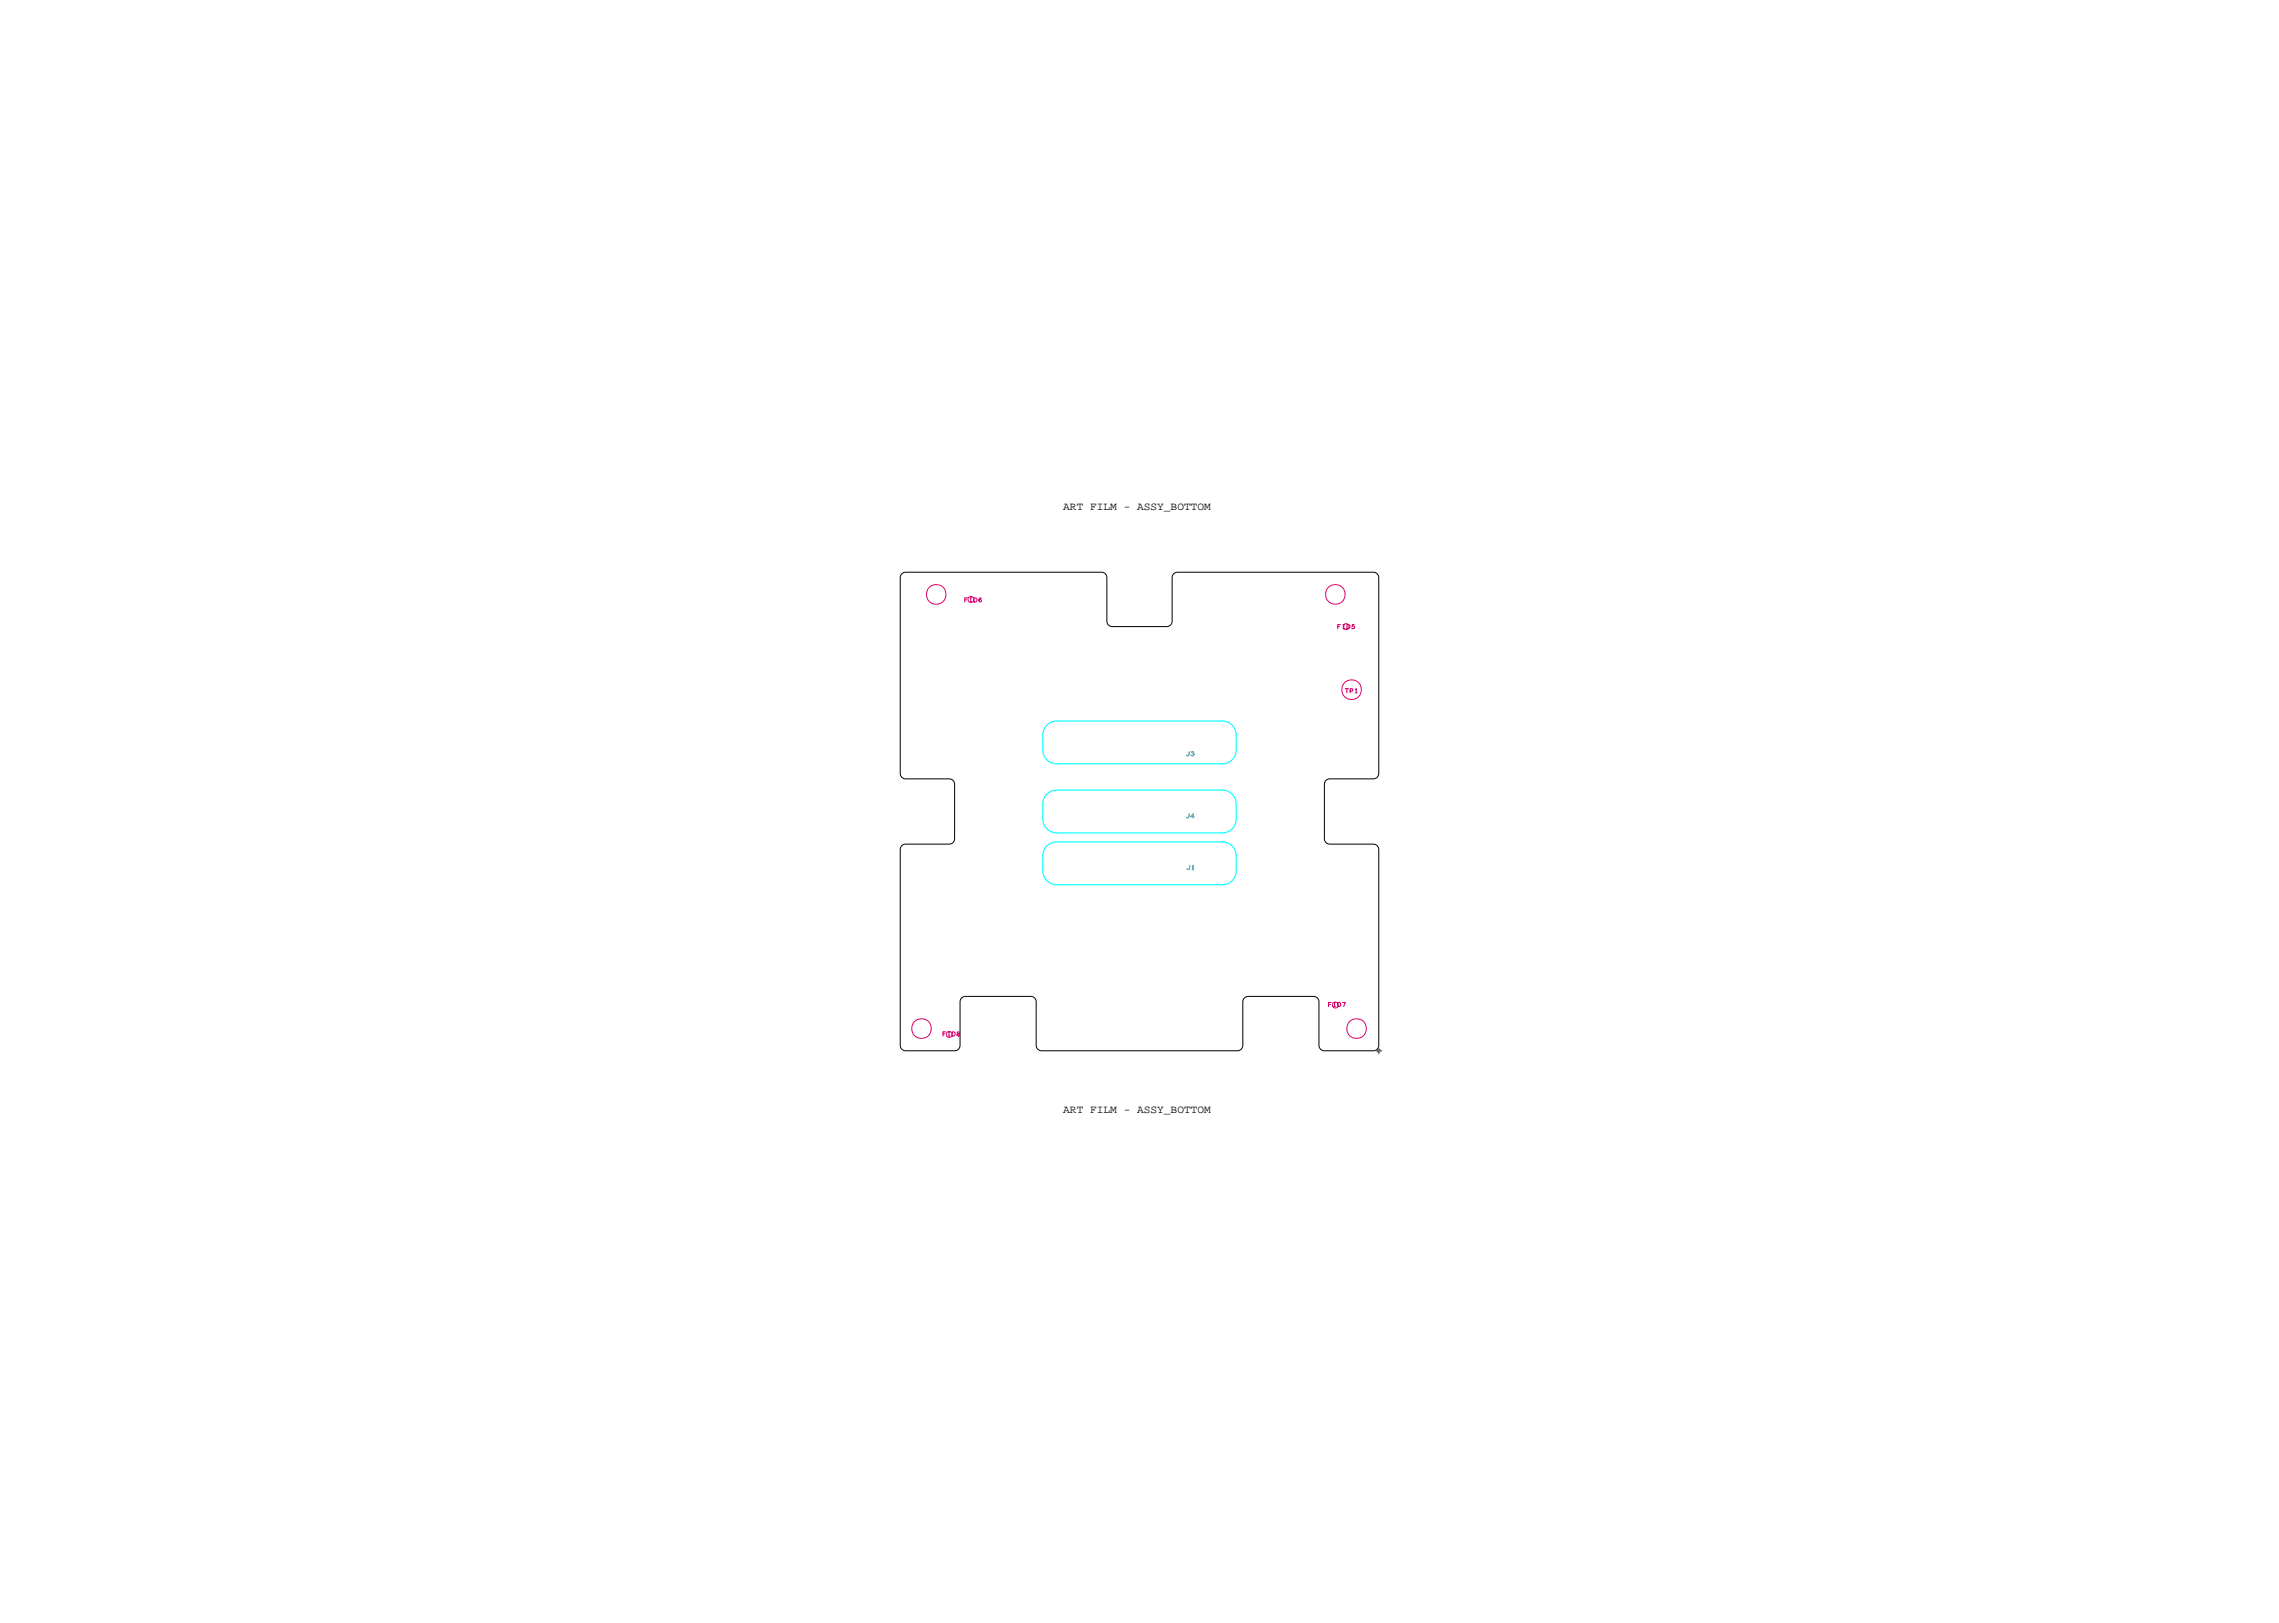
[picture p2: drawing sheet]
<svg xmlns="http://www.w3.org/2000/svg" width="419mm" height="298mm" viewBox="0 0 419 298" stroke-linecap="round" stroke-linejoin="round" font-family="sans-serif">
<defs><g id="words">
<g font-size="2.1">
<text x="195.5" y="93.7">ART FILM - ASSY_BOTTOM</text>
<text x="195.5" y="204.7">ART FILM - ASSY_BOTTOM</text>
</g>
</g></defs>
<!-- layer: Board Outline -->
<path d="M165.9 105.5l.7-.3 36.2 .1 .5 .3 .2 .5 .1 8.3 .3 .6 .7 .2h10l.6-.2 .2-.3 .2-.5v-8.1l.2-.5 .5-.4h36.3l.7 .3 .3 .7-.1 36.3-.3 .5-.6 .2h-8.2l-.6 .4-.2 .6v10l.2 .6 .3 .3 .5 .1h8.1l.5 .3 .3 .5 .1 36.2-.4 .7-.6 .3h-9l-.7-.2-.2-.3-.1-.5-.1-8.1-.3-.6-.6-.3h-12l-.6 .2-.3 .4-.1 .4-.1 8.1-.3 .6-.6 .3h-36.3l-.5-.3-.2-.6-.1-8.3-.3-.5-.6-.3-12.4 .1-.4 .3-.2 .5-.1 8.2-.3 .7-.6 .2h-9l-.8-.3-.2-.7v-36.2l.3-.5 .6-.3h8.2l.6-.3 .3-.7v-10l-.3-.6-.3-.3-.4-.1h-8.2l-.5-.2-.3-.6v-36.2z" fill="none" stroke="#000" stroke-width=".18"/>
<!-- layer: Components -->
<g fill="none" stroke="#d7006b" stroke-width=".18">
<circle cx="172.2" cy="109.3" r="1.81"/>
<circle cx="178.6" cy="110.2" r=".54"/>
<circle cx="245.6" cy="109.3" r="1.81"/>
<circle cx="247.6" cy="115.2" r=".54"/>
<circle cx="248.6" cy="126.8" r="1.81"/>
<circle cx="169.5" cy="189.2" r="1.81"/>
<circle cx="174.6" cy="190.2" r=".54"/>
<circle cx="245.6" cy="184.8" r=".54"/>
<circle cx="249.5" cy="189.2" r="1.81"/>
</g>
<path d="M192.5 133.3l.8-.5 1-.2h30.5a2.54 2.54 0 0 1 2.5 2.5v2.8a2.54 2.54 0 0 1-2.5 2.6h-30.5a2.54 2.54 0 0 1-2.5-2.6v-3.2l.3-.8zM192.5 146l.8-.5 1-.2h30.5a2.54 2.54 0 0 1 2.5 2.5v2.8a2.54 2.54 0 0 1-2.5 2.6h-30.5a2.54 2.54 0 0 1-2.5-2.6v-3.2l.3-.8zM192.5 155.5l.8-.5 1-.2h30.5a2.54 2.54 0 0 1 2.5 2.6v2.8a2.54 2.54 0 0 1-2.5 2.5h-30.5a2.54 2.54 0 0 1-2.5-2.5v-3.3l.3-.7z" fill="none" stroke="#0ff" stroke-width=".2"/>
<!-- layer: Text -->
<g fill="none" stroke="#d7006b" stroke-width=".2">
<path d="M177.4 110.3h.3M177.9 109.9h-.5v.8M178.4 110.7h.3M178.4 109.9h.3M178.5 109.9v.8M179.1 109.9h.3a.39 .39 0 0 1 .3 .4 .39 .39 0 0 1-.3 .4h-.3zM180.5 110a.32 .32 0 0 0-.5 .3 .32 .32 0 0 0 .4 .3 .24 .24 0 0 0 0-.4 .24 .24 0 0 0-.4 .2M246 115.2h.3M246.5 114.8h-.5v.8M247 115.6h.3M247 114.8h.3M247.1 114.8v.8"/>
<path d="M247.7 114.8h.3a.39 .39 0 0 1 .3 .4 .39 .39 0 0 1-.3 .4h-.3zM249 114.8h-.3v.4a.29 .29 0 0 1 .4 0 .29 .29 0 0 1-.1 .5 .29 .29 0 0 1-.4-.2M247.4 126.6h.6M247.7 126.6v.8M248.3 127.1l.4-.1 .1-.2-.5-.2v.8M249.3 126.8l.1-.2v.8M249.3 127.4h.3M173.4 190.1h.3M173.9 189.7h-.5v.8M174.4 190.5h.3M174.4 189.7h.3M174.5 189.7v.8"/>
<path d="M175.1 189.7h.3a.39 .39 0 0 1 .3 .4 .39 .39 0 0 1-.3 .4h-.3zM176.1 189.8l-.1 .2 .3 .1a.21 .21 0 0 1 .1 .3 .21 .21 0 0 1-.3 0 .21 .21 0 0 1 .1-.3l.2-.1v-.2zM244.3 184.7h.3M244.8 184.3h-.5v.8M245.3 185.1h.3M245.3 184.3h.3M245.4 184.3v.8M246 184.3h.3a.39 .39 0 0 1 .3 .4 .39 .39 0 0 1-.3 .4h-.3zM246.9 184.3h.5l-.3 .8"/>
</g>
<path d="M218.7 138.2l-.1 .7-.2 .1-.2-.1M219.1 138.3h.4l-.1 .3M219.3 138.6h.2a.27 .27 0 0 1-.1 .4 .27 .27 0 0 1-.4-.1M218.7 149.6l-.1 .7-.2 .1-.2-.1M218.8 159.1l-.1 .7-.2 .1-.2-.1M219.2 159.3l.2-.2v.8M219.2 159.9h.3M219.6 150.2h-.6l.4-.6v.8" fill="none" stroke="#0097b7" stroke-width=".2"/>
<!-- layer: Drawing Origin -->
<path d="M252.9 193.2h1.3M253.3 193l.3-.1 .2 .1v.4l-.2 .1-.3-.1zM253.6 192.6v1.3" fill="none" stroke="#638b3a" stroke-width=".18"/>
<use href="#words"/>
</svg>
